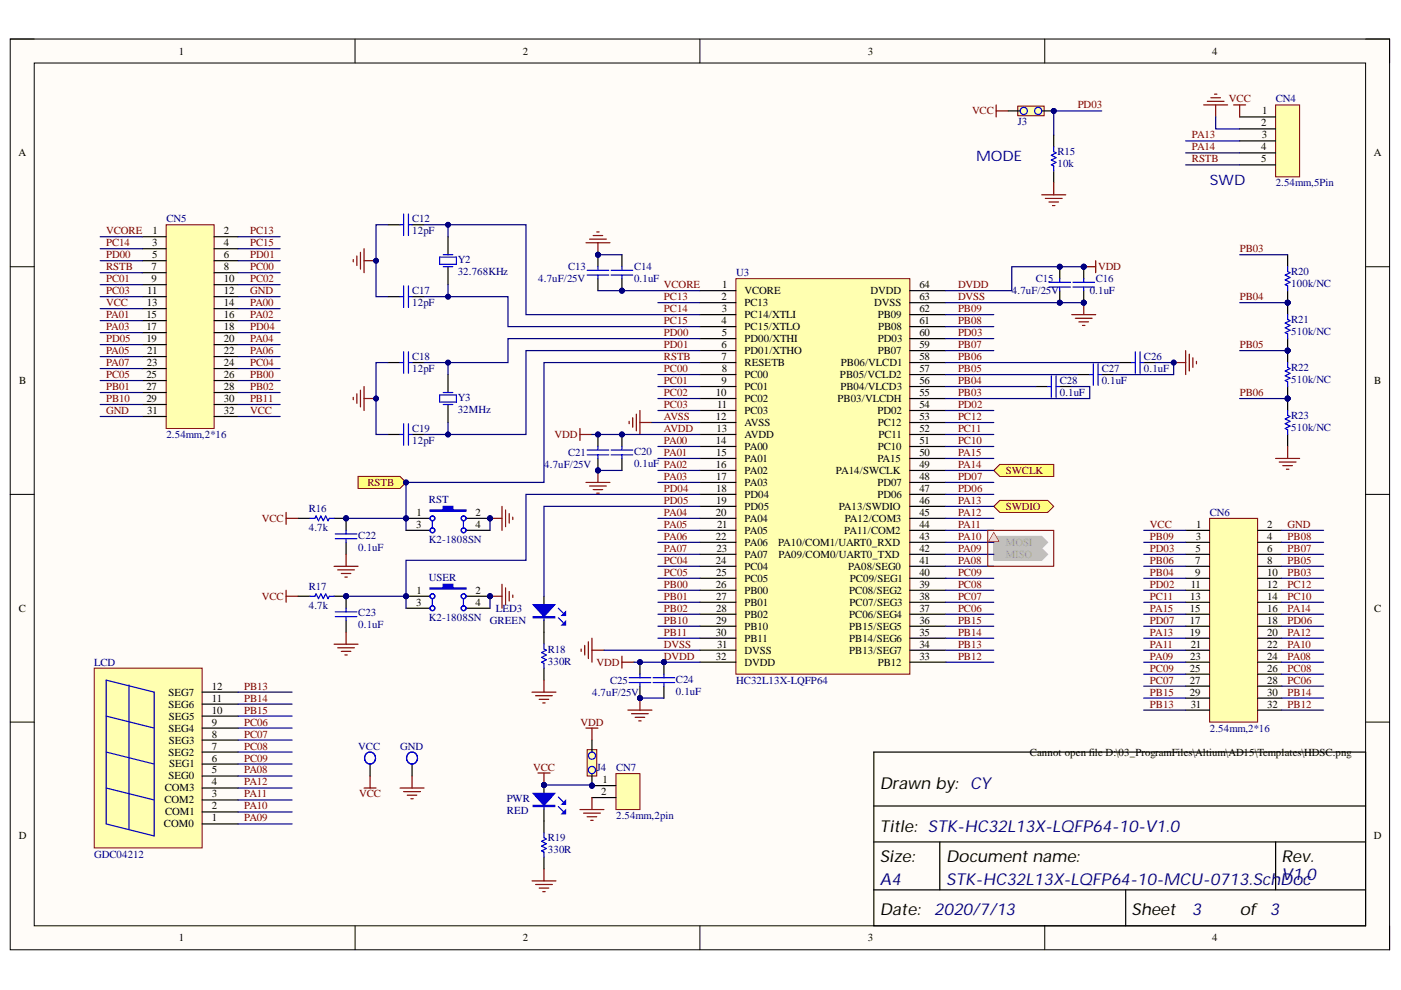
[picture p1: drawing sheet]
<svg xmlns="http://www.w3.org/2000/svg" width="297mm" height="210mm" viewBox="0 0 297 210" stroke-linecap="round" stroke-linejoin="round" font-family="sans-serif">
<defs><g id="words">
<g font-size="3.5">
<text x="186.5" y="167.4">Drawn by: CY</text>
<text x="186.5" y="176.3">Title: STK-HC32L13X-LQFP64-10-V1.0</text>
<text x="186.5" y="182.7">Size:</text>
<text x="200.6" y="182.7">Document name:</text>
<text x="271.7" y="182.7">Rev.</text>
<text x="186.5" y="194.1">Date:</text>
<text x="239.9" y="194.1">Sheet</text>
<text x="262.9" y="194.1">of</text>
</g>
<g font-size="3.5" fill="#11037f">
<text x="186.5" y="187.7">A4</text>
<text x="200.6" y="187.7">STK-HC32L13X-LQFP64-10-MCU-0713.SchDoc</text>
<text x="271.7" y="186.5">V1.0</text>
<text x="198" y="194.1">2020/7/13</text>
<text x="252.7" y="194.1">3</text>
<text x="269.2" y="194.1">3</text>
</g>
<g font-size="3" fill="#0c0087">
<text x="206.9" y="34.1">MODE</text>
<text x="256.5" y="39.2">SWD</text>
</g>
<g font-size="2.3">
<text x="37.9" y="11.6">1</text>
<text x="110.8" y="11.6">2</text>
<text x="184" y="11.6">3</text>
<text x="257" y="11.6">4</text>
<text x="267.4" y="26.8">2</text>
<text x="267.5" y="29.3">3</text>
<text x="267.6" y="24.3">1</text>
<text x="3.9" y="33.1">A</text>
<text x="267.4" y="31.9">4</text>
<text x="267.4" y="34.4">5</text>
<text x="291.3" y="33.1">A</text>
<text x="32.2" y="52.2">3</text>
<text x="32.3" y="49.7">1</text>
<text x="47.5" y="49.7">2</text>
<text x="47.5" y="52.2">4</text>
<text x="32.1" y="57.3">7</text>
<text x="32.1" y="59.9">9</text>
<text x="32.2" y="54.8">5</text>
<text x="47.5" y="54.8">6</text>
<text x="47.5" y="57.3">8</text>
<text x="47.5" y="59.9">10</text>
<text x="31.1" y="64.9">13</text>
<text x="31.2" y="62.4">11</text>
<text x="47.5" y="62.4">12</text>
<text x="47.5" y="64.9">14</text>
<text x="153" y="63.7">2</text>
<text x="153.1" y="61.1">1</text>
<text x="157.9" y="62.4">VCORE</text>
<text x="157.9" y="64.9">PC13</text>
<text x="184.6" y="62.4">DVDD</text>
<text x="185.4" y="64.9">DVSS</text>
<text x="194.9" y="63.7">63</text>
<text x="194.9" y="61.1">64</text>
<text x="31" y="67.5">15</text>
<text x="31" y="70">17</text>
<text x="47.5" y="67.5">16</text>
<text x="47.5" y="70">18</text>
<text x="153" y="68.7">4</text>
<text x="153" y="66.2">3</text>
<text x="153" y="71.3">5</text>
<text x="157.9" y="67.5">PC14/XTLI</text>
<text x="157.9" y="70">PC15/XTLO</text>
<text x="186.1" y="67.5">PB09</text>
<text x="186.2" y="70">PB08</text>
<text x="194.9" y="71.3">60</text>
<text x="194.9" y="68.7">61</text>
<text x="194.9" y="66.2">62</text>
<text x="31" y="72.5">19</text>
<text x="31.1" y="77.6">23</text>
<text x="31.2" y="75.1">21</text>
<text x="47.5" y="72.5">20</text>
<text x="47.5" y="75.1">22</text>
<text x="47.5" y="77.6">24</text>
<text x="153" y="73.8">6</text>
<text x="153" y="76.3">7</text>
<text x="157.9" y="72.5">PD00/XTHI</text>
<text x="157.9" y="75.1">PD01/XTHO</text>
<text x="157.9" y="77.6">RESETB</text>
<text x="178.3" y="77.6">PB06/VLCD1</text>
<text x="186.1" y="75.1">PB07</text>
<text x="186.1" y="72.5">PD03</text>
<text x="194.9" y="76.3">58</text>
<text x="194.9" y="73.8">59</text>
<text x="4.1" y="81.4">B</text>
<text x="31" y="80.1">25</text>
<text x="31" y="82.7">27</text>
<text x="47.5" y="80.1">26</text>
<text x="47.5" y="82.7">28</text>
<text x="151.8" y="83.9">10</text>
<text x="153" y="81.4">9</text>
<text x="153" y="78.9">8</text>
<text x="157.9" y="80.1">PC00</text>
<text x="157.9" y="82.7">PC01</text>
<text x="178.1" y="80.1">PB05/VCLD2</text>
<text x="178.2" y="82.7">PB04/VLCD3</text>
<text x="194.9" y="83.9">55</text>
<text x="194.9" y="81.4">56</text>
<text x="194.9" y="78.9">57</text>
<text x="291.4" y="81.4">B</text>
<text x="31" y="85.2">29</text>
<text x="31.2" y="87.7">31</text>
<text x="47.5" y="85.2">30</text>
<text x="47.5" y="87.7">32</text>
<text x="151.8" y="89">12</text>
<text x="152" y="86.5">11</text>
<text x="157.9" y="85.2">PC02</text>
<text x="157.9" y="87.7">PC03</text>
<text x="177.6" y="85.2">PB03/VLCDH</text>
<text x="186" y="87.7">PD02</text>
<text x="194.9" y="89">53</text>
<text x="194.9" y="86.5">54</text>
<text x="151.8" y="94.2">14</text>
<text x="151.9" y="91.5">13</text>
<text x="157.9" y="90.3">AVSS</text>
<text x="157.9" y="92.9">AVDD</text>
<text x="157.9" y="95.4">PA00</text>
<text x="186.1" y="95.4">PC10</text>
<text x="186.1" y="90.3">PC12</text>
<text x="186.3" y="92.9">PC11</text>
<text x="194.9" y="94.2">51</text>
<text x="194.9" y="91.5">52</text>
<text x="151.8" y="99.2">16</text>
<text x="151.9" y="96.7">15</text>
<text x="151.9" y="101.8">17</text>
<text x="157.9" y="98">PA01</text>
<text x="157.9" y="100.5">PA02</text>
<text x="177.2" y="100.5">PA14/SWCLK</text>
<text x="186" y="98">PA15</text>
<text x="194.9" y="101.8">48</text>
<text x="194.9" y="99.2">49</text>
<text x="194.9" y="96.7">50</text>
<text x="151.9" y="104.3">18</text>
<text x="151.9" y="106.8">19</text>
<text x="157.9" y="103">PA03</text>
<text x="157.9" y="105.6">PD04</text>
<text x="186" y="105.6">PD06</text>
<text x="186" y="103">PD07</text>
<text x="194.9" y="106.8">46</text>
<text x="194.9" y="104.3">47</text>
<text x="88.2" y="111.9">3</text>
<text x="88.3" y="109.4">1</text>
<text x="100.8" y="109.4">2</text>
<text x="100.8" y="111.9">4</text>
<text x="151.8" y="109.4">20</text>
<text x="152" y="111.9">21</text>
<text x="157.9" y="108.1">PD05</text>
<text x="157.9" y="110.7">PA04</text>
<text x="157.9" y="113.2">PA05</text>
<text x="177.8" y="108.1">PA13/SWDIO</text>
<text x="179" y="113.2">PA11/COM2</text>
<text x="179.1" y="110.7">PA12/COM3</text>
<text x="194.9" y="111.9">44</text>
<text x="194.9" y="109.4">45</text>
<text x="253.6" y="111.9">1</text>
<text x="268.7" y="111.9">2</text>
<text x="151.8" y="114.5">22</text>
<text x="151.8" y="119.5">24</text>
<text x="151.9" y="117">23</text>
<text x="157.9" y="115.7">PA06</text>
<text x="157.9" y="118.3">PA07</text>
<text x="165" y="115.7">PA10/COM1/UART0_RXD</text>
<text x="165.1" y="118.3">PA09/COM0/UART0_TXD</text>
<text x="194.9" y="119.5">41</text>
<text x="194.9" y="117">42</text>
<text x="194.9" y="114.5">43</text>
<text x="253.4" y="119.5">7</text>
<text x="253.5" y="117">5</text>
<text x="253.5" y="114.5">3</text>
<text x="268.7" y="114.5">4</text>
<text x="268.7" y="117">6</text>
<text x="268.7" y="119.5">8</text>
<text x="88.3" y="125.9">1</text>
<text x="100.8" y="125.9">2</text>
<text x="151.8" y="124.6">26</text>
<text x="151.9" y="122.1">25</text>
<text x="157.9" y="120.8">PC04</text>
<text x="157.9" y="123.3">PC05</text>
<text x="157.9" y="125.9">PB00</text>
<text x="179.9" y="120.8">PA08/SEG0</text>
<text x="180" y="125.9">PC08/SEG2</text>
<text x="180.2" y="123.3">PC09/SEG1</text>
<text x="194.9" y="124.6">39</text>
<text x="194.9" y="122.1">40</text>
<text x="252.4" y="124.6">11</text>
<text x="253.4" y="122.1">9</text>
<text x="268.7" y="122.1">10</text>
<text x="268.7" y="124.6">12</text>
<text x="4" y="129.7">C</text>
<text x="88.2" y="128.4">3</text>
<text x="100.8" y="128.4">4</text>
<text x="151.9" y="127.1">27</text>
<text x="151.9" y="129.7">28</text>
<text x="157.9" y="128.4">PB01</text>
<text x="157.9" y="130.9">PB02</text>
<text x="180" y="130.9">PC06/SEG4</text>
<text x="180.1" y="128.4">PC07/SEG3</text>
<text x="194.9" y="129.7">37</text>
<text x="194.9" y="127.1">38</text>
<text x="252.3" y="129.7">15</text>
<text x="252.4" y="127.1">13</text>
<text x="268.7" y="127.1">14</text>
<text x="268.7" y="129.7">16</text>
<text x="291.4" y="129.7">C</text>
<text x="151.8" y="134.7">30</text>
<text x="151.9" y="132.2">29</text>
<text x="152" y="137.4">31</text>
<text x="157.9" y="133.5">PB10</text>
<text x="157.9" y="136.1">PB11</text>
<text x="180" y="136.1">PB14/SEG6</text>
<text x="180" y="133.5">PB15/SEG5</text>
<text x="194.9" y="137.4">34</text>
<text x="194.9" y="134.7">35</text>
<text x="194.9" y="132.2">36</text>
<text x="252.3" y="132.2">17</text>
<text x="252.3" y="134.7">19</text>
<text x="252.4" y="137.4">21</text>
<text x="268.7" y="132.2">18</text>
<text x="268.7" y="134.7">20</text>
<text x="268.7" y="137.4">22</text>
<text x="151.8" y="139.9">32</text>
<text x="157.9" y="138.6">DVSS</text>
<text x="157.9" y="141.2">DVDD</text>
<text x="180" y="138.6">PB13/SEG7</text>
<text x="186.1" y="141.2">PB12</text>
<text x="194.9" y="139.9">33</text>
<text x="252.3" y="142.4">25</text>
<text x="252.4" y="139.9">23</text>
<text x="268.7" y="139.9">24</text>
<text x="268.7" y="142.4">26</text>
<text x="35.7" y="147.5">SEG7</text>
<text x="44.9" y="148.8">11</text>
<text x="44.9" y="146.2">12</text>
<text x="252.3" y="145">27</text>
<text x="252.3" y="147.5">29</text>
<text x="268.7" y="145">28</text>
<text x="268.7" y="147.5">30</text>
<text x="35.7" y="155.1">SEG4</text>
<text x="35.7" y="150">SEG6</text>
<text x="35.8" y="152.6">SEG5</text>
<text x="44.9" y="153.8">9</text>
<text x="44.9" y="151.3">10</text>
<text x="252.4" y="150">31</text>
<text x="268.7" y="150">32</text>
<text x="35.7" y="160.2">SEG2</text>
<text x="35.8" y="157.7">SEG3</text>
<text x="44.9" y="161.5">6</text>
<text x="44.9" y="158.9">7</text>
<text x="44.9" y="156.4">8</text>
<text x="218.4" y="160.2">Cannot open file D:\03_ProgramFiles\Altium\AD15\Templates\HDSC.png</text>
<text x="34.9" y="167.8">COM3</text>
<text x="35.7" y="165.3">SEG0</text>
<text x="35.9" y="162.7">SEG1</text>
<text x="44.9" y="166.5">4</text>
<text x="44.9" y="164">5</text>
<text x="127.7" y="166">1</text>
<text x="34.9" y="170.3">COM2</text>
<text x="35" y="172.9">COM1</text>
<text x="44.9" y="171.6">2</text>
<text x="44.9" y="169.1">3</text>
<text x="127.5" y="168.6">2</text>
<text x="4" y="177.9">D</text>
<text x="34.8" y="175.4">COM0</text>
<text x="44.9" y="174.1">1</text>
<text x="291.3" y="177.9">D</text>
<text x="37.9" y="199.6">1</text>
<text x="110.8" y="199.6">2</text>
<text x="184" y="199.6">3</text>
<text x="257" y="199.6">4</text>
</g>
<g font-size="2.3" fill="#800000">
<text x="228.5" y="23">PD03</text>
<text x="260.6" y="21.7">VCC</text>
<text x="206.1" y="24.3">VCC</text>
<text x="252.7" y="29.3">PA13</text>
<text x="252.7" y="31.9">PA14</text>
<text x="252.7" y="34.4">RSTB</text>
<text x="22.5" y="49.7">VCORE</text>
<text x="22.5" y="52.2">PC14</text>
<text x="53" y="49.7">PC13</text>
<text x="53" y="52.2">PC15</text>
<text x="262.9" y="53.5">PB03</text>
<text x="22.5" y="57.3">RSTB</text>
<text x="22.5" y="59.9">PC01</text>
<text x="22.5" y="54.8">PD00</text>
<text x="53" y="57.3">PC00</text>
<text x="53" y="59.9">PC02</text>
<text x="53" y="54.8">PD01</text>
<text x="232.8" y="57.3">VDD</text>
<text x="22.5" y="62.4">PC03</text>
<text x="22.5" y="64.9">VCC</text>
<text x="53" y="64.9">PA00</text>
<text x="53" y="62.4">GND</text>
<text x="140.8" y="63.7">PC13</text>
<text x="140.8" y="61.1">VCORE</text>
<text x="203.1" y="61.1">DVDD</text>
<text x="203.1" y="63.7">DVSS</text>
<text x="262.9" y="63.7">PB04</text>
<text x="22.5" y="67.5">PA01</text>
<text x="22.5" y="70">PA03</text>
<text x="53" y="67.5">PA02</text>
<text x="53" y="70">PD04</text>
<text x="140.8" y="66.2">PC14</text>
<text x="140.8" y="68.7">PC15</text>
<text x="140.8" y="71.3">PD00</text>
<text x="203.1" y="71.3">PD03</text>
<text x="203.1" y="68.7">PB08</text>
<text x="203.1" y="66.2">PB09</text>
<text x="22.5" y="75.1">PA05</text>
<text x="22.5" y="77.6">PA07</text>
<text x="22.5" y="72.5">PD05</text>
<text x="53" y="77.6">PC04</text>
<text x="53" y="72.5">PA04</text>
<text x="53" y="75.1">PA06</text>
<text x="140.8" y="73.8">PD01</text>
<text x="140.8" y="76.3">RSTB</text>
<text x="203.1" y="76.3">PB06</text>
<text x="203.1" y="73.8">PB07</text>
<text x="262.9" y="73.8">PB05</text>
<text x="22.5" y="80.1">PC05</text>
<text x="22.5" y="82.7">PB01</text>
<text x="53" y="80.1">PB00</text>
<text x="53" y="82.7">PB02</text>
<text x="140.8" y="78.9">PC00</text>
<text x="140.8" y="81.4">PC01</text>
<text x="140.8" y="83.9">PC02</text>
<text x="203.1" y="83.9">PB03</text>
<text x="203.1" y="81.4">PB04</text>
<text x="203.1" y="78.9">PB05</text>
<text x="262.9" y="83.9">PB06</text>
<text x="22.5" y="85.2">PB10</text>
<text x="22.5" y="87.7">GND</text>
<text x="53" y="85.2">PB11</text>
<text x="53" y="87.7">VCC</text>
<text x="140.8" y="86.5">PC03</text>
<text x="140.8" y="89">AVSS</text>
<text x="203.1" y="89">PC12</text>
<text x="203.1" y="86.5">PD02</text>
<text x="117.6" y="92.9">VDD</text>
<text x="140.8" y="94.2">PA00</text>
<text x="140.8" y="91.5">AVDD</text>
<text x="203.1" y="94.2">PC10</text>
<text x="203.1" y="91.5">PC11</text>
<text x="140.8" y="96.7">PA01</text>
<text x="140.8" y="101.8">PA03</text>
<text x="203.1" y="99.2">PA14</text>
<text x="203.1" y="96.7">PA15</text>
<text x="203.1" y="101.8">PD07</text>
<text x="213.3" y="100.5">SWCLK</text>
<text x="77.9" y="103">RSTB</text>
<text x="140.8" y="104.3">PD04</text>
<text x="140.8" y="106.8">PD05</text>
<text x="203.1" y="106.8">PA13</text>
<text x="203.1" y="104.3">PD06</text>
<text x="55.5" y="110.7">VCC</text>
<text x="140.8" y="109.4">PA04</text>
<text x="140.8" y="111.9">PA05</text>
<text x="203.1" y="111.9">PA11</text>
<text x="203.1" y="109.4">PA12</text>
<text x="213.3" y="108.1">SWDIO</text>
<text x="243.8" y="111.9">VCC</text>
<text x="273" y="111.9">GND</text>
<text x="140.8" y="119.5">PC04</text>
<text x="140.8" y="114.5">PA06</text>
<text x="140.8" y="117">PA07</text>
<text x="203.1" y="119.5">PA08</text>
<text x="203.1" y="117">PA09</text>
<text x="203.1" y="114.5">PA10</text>
<text x="243.8" y="117">PD03</text>
<text x="243.8" y="119.5">PB06</text>
<text x="243.8" y="114.5">PB09</text>
<text x="273" y="119.5">PB05</text>
<text x="273" y="117">PB07</text>
<text x="273" y="114.5">PB08</text>
<text x="140.8" y="122.1">PC05</text>
<text x="140.8" y="124.6">PB00</text>
<text x="203.1" y="124.6">PC08</text>
<text x="203.1" y="122.1">PC09</text>
<text x="243.8" y="124.6">PD02</text>
<text x="243.8" y="122.1">PB04</text>
<text x="273" y="124.6">PC12</text>
<text x="273" y="122.1">PB03</text>
<text x="55.5" y="127.1">VCC</text>
<text x="140.8" y="127.1">PB01</text>
<text x="140.8" y="129.7">PB02</text>
<text x="203.1" y="129.7">PC06</text>
<text x="203.1" y="127.1">PC07</text>
<text x="243.8" y="127.1">PC11</text>
<text x="243.8" y="129.7">PA15</text>
<text x="273" y="127.1">PC10</text>
<text x="273" y="129.7">PA14</text>
<text x="140.8" y="132.2">PB10</text>
<text x="140.8" y="134.7">PB11</text>
<text x="140.8" y="137.4">DVSS</text>
<text x="203.1" y="137.4">PB13</text>
<text x="203.1" y="134.7">PB14</text>
<text x="203.1" y="132.2">PB15</text>
<text x="243.8" y="137.4">PA11</text>
<text x="243.8" y="134.7">PA13</text>
<text x="243.8" y="132.2">PD07</text>
<text x="273" y="137.4">PA10</text>
<text x="273" y="134.7">PA12</text>
<text x="273" y="132.2">PD06</text>
<text x="126.5" y="141.2">VDD</text>
<text x="140.8" y="139.9">DVDD</text>
<text x="203.1" y="139.9">PB12</text>
<text x="243.8" y="142.4">PC09</text>
<text x="243.8" y="139.9">PA09</text>
<text x="273" y="142.4">PC08</text>
<text x="273" y="139.9">PA08</text>
<text x="51.8" y="146.2">PB13</text>
<text x="51.8" y="148.8">PB14</text>
<text x="243.8" y="145">PC07</text>
<text x="243.8" y="147.5">PB15</text>
<text x="273" y="145">PC06</text>
<text x="273" y="147.5">PB14</text>
<text x="51.8" y="153.8">PC06</text>
<text x="51.8" y="151.3">PB15</text>
<text x="123.1" y="153.8">VDD</text>
<text x="243.8" y="150">PB13</text>
<text x="273" y="150">PB12</text>
<text x="51.8" y="156.4">PC07</text>
<text x="51.8" y="158.9">PC08</text>
<text x="51.8" y="161.5">PC09</text>
<text x="51.8" y="166.5">PA12</text>
<text x="51.8" y="164">PA08</text>
<text x="113" y="163.4">VCC</text>
<text x="51.8" y="171.6">PA10</text>
<text x="51.8" y="169.1">PA11</text>
<text x="76.1" y="169.1">VCC</text>
<text x="51.8" y="174.1">PA09</text>
</g>
<g font-size="2.3" fill="#000080">
<text x="270.5" y="21.7">CN4</text>
<text x="215.8" y="26.5">J3</text>
<text x="224.2" y="32.9">R15</text>
<text x="224.2" y="35.4">10k</text>
<text x="270.5" y="39.5">2.54mm,5Pin</text>
<text x="35.3" y="47.1">CN5</text>
<text x="87.4" y="47.1">C12</text>
<text x="87.4" y="49.7">12pF</text>
<text x="97" y="55.8">Y2</text>
<text x="97" y="58.3">32.768KHz</text>
<text x="114.1" y="59.9">4.7uF/25V</text>
<text x="120.5" y="57.3">C13</text>
<text x="134.4" y="57.3">C14</text>
<text x="134.4" y="59.9">0.1uF</text>
<text x="156.1" y="58.6">U3</text>
<text x="219.6" y="59.9">C15</text>
<text x="232.3" y="59.9">C16</text>
<text x="273.8" y="58.3">R20</text>
<text x="87.4" y="62.4">C17</text>
<text x="87.4" y="64.9">12pF</text>
<text x="214.5" y="62.4">4.7uF/25V</text>
<text x="231" y="62.4">0.1uF</text>
<text x="273.8" y="60.9">100k/NC</text>
<text x="273.8" y="68.5">R21</text>
<text x="273.8" y="71">510k/NC</text>
<text x="87.4" y="76.3">C18</text>
<text x="242.5" y="76.3">C26</text>
<text x="87.4" y="78.9">12pF</text>
<text x="224.7" y="81.4">C28</text>
<text x="224.7" y="83.9">0.1uF</text>
<text x="233.6" y="78.9">C27</text>
<text x="233.6" y="81.4">0.1uF</text>
<text x="242.5" y="78.9">0.1uF</text>
<text x="273.8" y="78.6">R22</text>
<text x="273.8" y="81.2">510k/NC</text>
<text x="97" y="85">Y3</text>
<text x="97" y="87.5">32MHz</text>
<text x="273.8" y="88.8">R23</text>
<text x="35.3" y="92.9">2.54mm,2*16</text>
<text x="87.4" y="91.5">C19</text>
<text x="87.4" y="94.2">12pF</text>
<text x="273.8" y="91.3">510k/NC</text>
<text x="115.4" y="99.2">4.7uF/25V</text>
<text x="120.5" y="96.7">C21</text>
<text x="134.4" y="96.5">C20</text>
<text x="134.4" y="99">0.1uF PA02</text>
<text x="90.9" y="106.6">RST</text>
<text x="65.5" y="108.6">R16</text>
<text x="65.5" y="112.7">4.7k</text>
<text x="256.5" y="109.4">CN6</text>
<text x="76" y="114.2">C22</text>
<text x="76" y="116.7">0.1uF</text>
<text x="90.9" y="115.2">K2-1808SN</text>
<text x="65.5" y="125.1">R17</text>
<text x="90.9" y="123.1">USER</text>
<text x="65.5" y="129.2">4.7k</text>
<text x="76" y="130.7">C23</text>
<text x="90.9" y="131.7">K2-1808SN</text>
<text x="105.2" y="129.7">LED3</text>
<text x="76" y="133.2">0.1uF</text>
<text x="103.9" y="132.2">GREEN</text>
<text x="20" y="141.2">LCD</text>
<text x="116.2" y="138.4">R18</text>
<text x="116.2" y="140.9">330R</text>
<text x="125.5" y="147.5">4.7uF/25V</text>
<text x="129.4" y="145">C25</text>
<text x="143.3" y="144.7">C24</text>
<text x="143.3" y="147.3">0.1uF</text>
<text x="156.1" y="145">HC32L13X-LQFP64</text>
<text x="256.5" y="155.1">2.54mm,2*16</text>
<text x="76" y="158.9">VCC</text>
<text x="84.9" y="158.9">GND</text>
<text x="126.6" y="163.5">J4</text>
<text x="130.6" y="163.5">CN7</text>
<text x="107.4" y="170">PWR</text>
<text x="107.4" y="172.5">RED</text>
<text x="130.6" y="173.6">2.54mm,2pin</text>
<text x="116.2" y="178.4">R19</text>
<text x="20" y="181.8">GDC04212</text>
<text x="116.2" y="180.9">330R</text>
</g>
</g></defs>
<path d="M2.2 8.3h292.4v193.1h-292.4z" fill-rule="evenodd" fill="#fffcf8"/>
<path d="M2.2 8.3h292.4v193.1h-292.4z" fill="none" stroke="#000" stroke-width=".21"/>
<path d="M7.3 13.4h282.2v182.9h-282.2z" fill-rule="evenodd" fill="#fffcf8"/>
<g fill="none" stroke="#000" stroke-width=".21">
<path d="M2.2 8.3h5.1M7.3 13.4h282.2v182.9h-282.2zM75.3 8.3v5.1M148.4 8.3v5.1M221.5 8.3v5.1M289.5 8.3h5.1v5.1M2.2 56.5h5.1M289.5 56.6h5.1M2.2 104.8h5.1M289.5 104.8h5.1M2.2 153.1h5.1M289.5 153.1h5.1"/>
<path d="M75.3 196.3v5.1M148.4 196.3v5.1M221.5 196.3v5.1M294.6 196.3v5.1"/>
</g>
<path d="M209.4 112.4h14v7.7h-14z" fill-rule="evenodd" fill="#fafafa"/>
<path d="M185.3 159.5h104.2v36.8h-104.2zM185.3 170.9h104.2M185.3 178.5h104.2M199.3 178.5v10.2M270.5 178.5v10.2M185.3 188.7h104.2M238.7 188.7v7.6" fill="none" stroke="#000" stroke-width=".25"/>
<path d="M156 59.1h36.9v83.8h-36.9z" fill-rule="evenodd" fill="#ffffb0"/>
<path d="M156 59.1h36.9v83.8h-36.9z" fill="none" stroke="#800000" stroke-width=".21"/>
<g fill="none" stroke="#000" stroke-width=".25">
<path d="M82.3 47.7h2.5M87.4 47.7h2.5M95 50.2v3.8M95 56.5v3.9M82.3 62.9h2.5M87.4 62.9h2.5M148.4 61.6h7.6M148.4 64.2h7.6M148.4 66.7h7.6M148.4 69.2h7.6M148.4 71.8h7.6M148.4 74.3h7.6"/>
<path d="M148.4 76.9h7.6M148.4 79.4h7.6M192.9 61.6h7.6M192.9 64.2h7.6M192.9 66.7h7.6M192.9 71.8h7.6M192.9 74.3h7.6M192.9 76.9h7.6M192.9 79.4h7.6M192.9 69.3h7.6M148.4 82h7.6M148.4 84.5h7.6"/>
<path d="M148.4 87h7.6M148.4 89.6h7.6M148.4 92.1h7.6M148.4 94.7h7.6M148.4 97.2h7.6M148.4 99.7h7.6M192.9 82h7.6M192.9 84.5h7.6M192.9 87h7.6M192.9 89.6h7.6M192.9 92.1h7.6M192.9 94.7h7.6"/>
<path d="M192.9 97.2h7.6M192.9 99.7h7.6M148.4 102.3h7.6M148.4 104.8h7.6M148.4 107.4h7.6M148.4 109.9h7.6M148.4 112.4h7.6M148.4 115h7.6M148.4 117.5h7.6M192.9 102.3h7.6M192.9 104.8h7.6M192.9 107.4h7.6"/>
<path d="M192.9 109.9h7.6M192.9 115h7.6M192.9 117.5h7.6M192.9 112.4h7.6M148.4 120.1h7.6M148.4 122.6h7.6M148.4 125.2h7.6M148.4 127.7h7.6M148.4 130.2h7.6M148.4 132.8h7.6M148.4 135.3h7.6M148.4 137.9h7.6"/>
<path d="M192.9 120.1h7.6M192.9 122.6h7.6M192.9 125.2h7.6M192.9 127.7h7.6M192.9 130.2h7.6M192.9 132.8h7.6M192.9 135.3h7.6M192.9 137.9h7.6M148.4 140.4h7.6M192.9 140.4h7.6"/>
</g>
<path d="M84.8 47.7h.8M85.6 45.4v4.5M86.6 47.7h.8M86.6 45.4v4.5M93.2 54.5h3.6v1.5h-3.6zM94 54h2M94 56.5h2M84.8 62.9h.8M85.6 60.6v4.6M86.6 60.6v4.6M86.6 62.9h.8" fill="none" stroke="#00f" stroke-width=".25"/>
<path d="M74.9 55v.5M75.7 54.3v2M76.4 53.5v3.6M77.2 52.7v5.1M77.2 55.3h2.5" fill="none" stroke="#800000" stroke-width=".25"/>
<circle cx="79.7" cy="55.3" r=".51" fill="#000080"/>
<circle cx="79.7" cy="55.3" r=".51" fill="none" stroke="#000080" stroke-width=".21"/>
<path d="M89.9 47.7h5.1v2.5" fill="none" stroke="#000080" stroke-width=".25"/>
<circle cx="95" cy="47.7" r=".51" fill="#000080"/>
<circle cx="95" cy="47.7" r=".51" fill="none" stroke="#000080" stroke-width=".21"/>
<path d="M95 60.4v2.5h-5.1" fill="none" stroke="#000080" stroke-width=".25"/>
<circle cx="95" cy="62.9" r=".51" fill="#000080"/>
<circle cx="95" cy="62.9" r=".51" fill="none" stroke="#000080" stroke-width=".21"/>
<path d="M82.3 47.7h-2.6v15.2h2.6" fill="none" stroke="#000080" stroke-width=".25"/>
<circle cx="79.7" cy="55.3" r=".51" fill="#000080"/>
<circle cx="79.7" cy="55.3" r=".51" fill="none" stroke="#000080" stroke-width=".21"/>
<path d="M82.3 76.9h2.5M87.4 76.9h2.5M82.3 92.1h2.5M87.4 92.1h2.5" fill="none" stroke="#000" stroke-width=".25"/>
<path d="M84.8 76.9h.8M85.6 74.6v4.6M86.6 76.9h.8M86.6 74.6v4.6M84.8 92.1h.8M85.6 89.8v4.6M86.6 89.8v4.6M86.6 92.1h.8" fill="none" stroke="#00f" stroke-width=".25"/>
<path d="M74.9 84.2v.6M75.7 83.5v2M76.4 82.7v3.6M77.2 82v5M77.2 84.5h2.5" fill="none" stroke="#800000" stroke-width=".25"/>
<circle cx="79.7" cy="84.5" r=".51" fill="#000080"/>
<circle cx="79.7" cy="84.5" r=".51" fill="none" stroke="#000080" stroke-width=".21"/>
<path d="M75.9 101h8.9l1.3 1.3-1.3 1.3h-8.9z" fill-rule="evenodd" fill="#ffff80"/>
<path d="M75.9 101h8.9l1.3 1.3-1.3 1.3h-8.9z" fill="none" stroke="#800000" stroke-width=".21"/>
<circle cx="86.1" cy="102.3" r=".51" fill="#000080"/>
<circle cx="86.1" cy="102.3" r=".51" fill="none" stroke="#000080" stroke-width=".21"/>
<circle cx="73.4" cy="109.9" r=".51" fill="#000080"/>
<circle cx="73.4" cy="109.9" r=".51" fill="none" stroke="#000080" stroke-width=".21"/>
<path d="M70.8 109.9h2.6" fill="none" stroke="#000" stroke-width=".25"/>
<circle cx="73.4" cy="109.9" r=".51" fill="#000080"/>
<circle cx="73.4" cy="109.9" r=".51" fill="none" stroke="#000080" stroke-width=".21"/>
<path d="M63.2 109.9h2.5" fill="none" stroke="#000" stroke-width=".25"/>
<path d="M65.7 109.9h1.1l.2-.5 .5 1 .5-1 .5 1 .5-1 .6 1 .2-.5h1" fill="none" stroke="#00f" stroke-width=".25"/>
<circle cx="73.4" cy="109.9" r=".51" fill="#000080"/>
<circle cx="73.4" cy="109.9" r=".51" fill="none" stroke="#000080" stroke-width=".21"/>
<path d="M73.4 109.9v2.5" fill="none" stroke="#000" stroke-width=".25"/>
<circle cx="73.4" cy="109.9" r=".51" fill="#000080"/>
<circle cx="73.4" cy="109.9" r=".51" fill="none" stroke="#000080" stroke-width=".21"/>
<path d="M73.4 115v2.5" fill="none" stroke="#000" stroke-width=".25"/>
<path d="M71.1 114.2h4.6M71.1 113.2h4.6M73.4 112.4v.8M73.4 114.2v.8" fill="none" stroke="#00f" stroke-width=".25"/>
<path d="M60.7 108.6v2.6M60.7 109.9h2.5M73.4 117.5v2.6M103.9 109.9h2.5M106.4 107.4v5M107.2 108.1v3.6M108 108.9v2M108.7 109.6v.6M70.8 120.1h5.1M71.6 120.8h3.6M72.4 121.6h2M73.1 122.4h.5" fill="none" stroke="#800000" stroke-width=".25"/>
<circle cx="103.9" cy="109.9" r=".51" fill="#000080"/>
<circle cx="103.9" cy="109.9" r=".51" fill="none" stroke="#000080" stroke-width=".21"/>
<circle cx="86.1" cy="109.9" r=".51" fill="#000080"/>
<circle cx="86.1" cy="109.9" r=".51" fill="none" stroke="#000080" stroke-width=".21"/>
<circle cx="103.9" cy="109.9" r=".51" fill="#000080"/>
<circle cx="103.9" cy="109.9" r=".51" fill="none" stroke="#000080" stroke-width=".21"/>
<path d="M86.1 109.9h5.1" fill="none" stroke="#000" stroke-width=".25"/>
<circle cx="86.1" cy="109.9" r=".51" fill="#000080"/>
<circle cx="86.1" cy="109.9" r=".51" fill="none" stroke="#000080" stroke-width=".21"/>
<path d="M98.8 109.9h5.1" fill="none" stroke="#000" stroke-width=".25"/>
<circle cx="103.9" cy="109.9" r=".51" fill="#000080"/>
<circle cx="103.9" cy="109.9" r=".51" fill="none" stroke="#000080" stroke-width=".21"/>
<path d="M91.2 108.1h2.8v-.7h2v.7h2.8v.3h-7.6z" fill-rule="evenodd" fill="#00f"/>
<g fill="none" stroke="#00f" stroke-width=".25">
<path d="M91.2 108.1h2.8v-.7h2v.7h2.8v.3h-7.6zM91.6 110.4h.1M91.7 110.4v1.5M98.2 110.4l.1 1.6"/>
<circle cx="91.7" cy="112.4" r=".51"/>
<circle cx="91.7" cy="109.9" r=".51"/>
<circle cx="98.3" cy="109.9" r=".51"/>
<circle cx="98.3" cy="112.4" r=".51"/>
</g>
<path d="M86.1 112.4h5.1M98.8 112.4h5.1" fill="none" stroke="#000" stroke-width=".25"/>
<path d="M103.9 109.9v2.5" fill="none" stroke="#000080" stroke-width=".25"/>
<circle cx="103.9" cy="109.9" r=".51" fill="#000080"/>
<circle cx="103.9" cy="109.9" r=".51" fill="none" stroke="#000080" stroke-width=".21"/>
<path d="M148.4 76.9h-33.1v25.4h-29.2v7.6h-12.7" fill="none" stroke="#000080" stroke-width=".25"/>
<circle cx="86.1" cy="102.3" r=".51" fill="#000080"/>
<circle cx="86.1" cy="102.3" r=".51" fill="none" stroke="#000080" stroke-width=".21"/>
<circle cx="86.1" cy="109.9" r=".51" fill="#000080"/>
<circle cx="86.1" cy="109.9" r=".51" fill="none" stroke="#000080" stroke-width=".21"/>
<circle cx="73.4" cy="109.9" r=".51" fill="#000080"/>
<circle cx="73.4" cy="109.9" r=".51" fill="none" stroke="#000080" stroke-width=".21"/>
<path d="M139.5 79.4h8.9M139.5 64.2h8.9M139.5 99.7h8.9M139.5 97.2h8.9M139.5 94.7h8.9M139.5 87h8.9M139.5 84.5h8.9M139.5 82h8.9M86.1 109.9v2.5M139.5 102.3h8.9" fill="none" stroke="#000080" stroke-width=".25"/>
<circle cx="86.1" cy="109.9" r=".51" fill="#000080"/>
<circle cx="86.1" cy="109.9" r=".51" fill="none" stroke="#000080" stroke-width=".21"/>
<circle cx="73.4" cy="126.4" r=".51" fill="#000080"/>
<circle cx="73.4" cy="126.4" r=".51" fill="none" stroke="#000080" stroke-width=".21"/>
<path d="M70.8 126.4h2.6" fill="none" stroke="#000" stroke-width=".25"/>
<circle cx="73.4" cy="126.4" r=".51" fill="#000080"/>
<circle cx="73.4" cy="126.4" r=".51" fill="none" stroke="#000080" stroke-width=".21"/>
<path d="M63.2 126.4h2.5" fill="none" stroke="#000" stroke-width=".25"/>
<path d="M65.7 126.4h1.1l.2-.5 .5 1 .5-1 .5 1 .5-1 .6 1 .2-.5h1" fill="none" stroke="#00f" stroke-width=".25"/>
<circle cx="73.4" cy="126.4" r=".51" fill="#000080"/>
<circle cx="73.4" cy="126.4" r=".51" fill="none" stroke="#000080" stroke-width=".21"/>
<path d="M73.4 126.4v2.6" fill="none" stroke="#000" stroke-width=".25"/>
<circle cx="73.4" cy="126.4" r=".51" fill="#000080"/>
<circle cx="73.4" cy="126.4" r=".51" fill="none" stroke="#000080" stroke-width=".21"/>
<path d="M73.4 131.5v2.5" fill="none" stroke="#000" stroke-width=".25"/>
<path d="M71.1 130.7h4.6M71.1 129.7h4.6M73.4 129v.7M73.4 130.7v.8" fill="none" stroke="#00f" stroke-width=".25"/>
<path d="M60.7 125.2v2.5M60.7 126.4h2.5M70.8 136.6h5.1M71.6 137.3h3.6M72.4 138.1h2M73.1 138.9h.5M73.4 134v2.6M103.9 126.4h2.5M106.4 123.9v5.1M107.2 124.6v3.6M108 125.4v2M108.7 126.2v.5" fill="none" stroke="#800000" stroke-width=".25"/>
<circle cx="103.9" cy="126.4" r=".51" fill="#000080"/>
<circle cx="103.9" cy="126.4" r=".51" fill="none" stroke="#000080" stroke-width=".21"/>
<circle cx="86.1" cy="126.4" r=".51" fill="#000080"/>
<circle cx="86.1" cy="126.4" r=".51" fill="none" stroke="#000080" stroke-width=".21"/>
<circle cx="103.9" cy="126.4" r=".51" fill="#000080"/>
<circle cx="103.9" cy="126.4" r=".51" fill="none" stroke="#000080" stroke-width=".21"/>
<path d="M86.1 126.4h5.1" fill="none" stroke="#000" stroke-width=".25"/>
<circle cx="86.1" cy="126.4" r=".51" fill="#000080"/>
<circle cx="86.1" cy="126.4" r=".51" fill="none" stroke="#000080" stroke-width=".21"/>
<path d="M98.8 126.4h5.1" fill="none" stroke="#000" stroke-width=".25"/>
<circle cx="103.9" cy="126.4" r=".51" fill="#000080"/>
<circle cx="103.9" cy="126.4" r=".51" fill="none" stroke="#000080" stroke-width=".21"/>
<path d="M91.2 124.6h2.8v-.7h2v.7h2.8v.3h-7.6z" fill-rule="evenodd" fill="#00f"/>
<g fill="none" stroke="#00f" stroke-width=".25">
<path d="M91.2 124.6h2.8v-.7h2v.7h2.8v.3h-7.6zM91.6 126.9h.1M91.7 126.9v1.5M98.2 126.9l.1 1.6"/>
<circle cx="91.7" cy="129" r=".51"/>
<circle cx="91.7" cy="126.4" r=".51"/>
<circle cx="98.3" cy="129" r=".51"/>
<circle cx="98.3" cy="126.4" r=".51"/>
</g>
<path d="M86.1 129h5.1M98.8 129h5.1" fill="none" stroke="#000" stroke-width=".25"/>
<path d="M103.9 126.4v2.6" fill="none" stroke="#000080" stroke-width=".25"/>
<circle cx="103.9" cy="126.4" r=".51" fill="#000080"/>
<circle cx="103.9" cy="126.4" r=".51" fill="none" stroke="#000080" stroke-width=".21"/>
<path d="M73.4 126.4h12.7v2.6" fill="none" stroke="#000080" stroke-width=".25"/>
<circle cx="73.4" cy="126.4" r=".51" fill="#000080"/>
<circle cx="73.4" cy="126.4" r=".51" fill="none" stroke="#000080" stroke-width=".21"/>
<circle cx="86.1" cy="126.4" r=".51" fill="#000080"/>
<circle cx="86.1" cy="126.4" r=".51" fill="none" stroke="#000080" stroke-width=".21"/>
<path d="M148.4 104.8h-36.9v14h-25.4v7.6" fill="none" stroke="#000080" stroke-width=".25"/>
<circle cx="86.1" cy="126.4" r=".51" fill="#000080"/>
<circle cx="86.1" cy="126.4" r=".51" fill="none" stroke="#000080" stroke-width=".21"/>
<path d="M115.3 126.4v2.6M115.3 131.5v2.5" fill="none" stroke="#000" stroke-width=".25"/>
<path d="M118.4 131l1 1M118.4 129l1 1" fill="none" stroke="#00f" stroke-width=".25"/>
<path d="M113 128.2h4.6l-2.3 2.5z" fill="#00f"/>
<path d="M113 128.2h4.6l-2.3 2.5zM113 130.7h4.6v.3h-4.6zM113 130.9h4.6" fill="none" stroke="#00f" stroke-width=".25"/>
<path d="M119.9 131.8v.7h-.8z" fill="#00f"/>
<path d="M119.9 131.8v.7h-.8z" fill="none" stroke="#00f" stroke-width=".25"/>
<path d="M119.1 130.5l.8-.8v.8z" fill="#00f"/>
<path d="M115.3 129v2.5M115.3 136.6v1l.5 .3-1 .5 1 .5-1 .5 1 .5-1 .5 .5 .3v1M119.1 130.5l.8-.8v.8z" fill="none" stroke="#00f" stroke-width=".25"/>
<path d="M115.3 134v2.6M115.3 141.7v2.5" fill="none" stroke="#000" stroke-width=".25"/>
<path d="M112.8 146.7h5.1M113.6 147.5h3.5M114.3 148.3h2.1M115.1 149h.5M115.3 144.2v2.5" fill="none" stroke="#800000" stroke-width=".25"/>
<path d="M148.4 107.4h-33.1v19" fill="none" stroke="#000080" stroke-width=".25"/>
<path d="M212 98.5h11.4v2.5h-11.4l-1.3-1.3z" fill-rule="evenodd" fill="#ffff80"/>
<path d="M212 98.5h11.4v2.5h-11.4l-1.3-1.3z" fill="none" stroke="#800000" stroke-width=".21"/>
<path d="M210.7 107.4l1.3-1.3h10.1l1.3 1.3-1.3 1.2h-10.1z" fill-rule="evenodd" fill="#ffff80"/>
<path d="M210.7 107.4l1.3-1.3h10.1l1.3 1.3-1.3 1.2h-10.1z" fill="none" stroke="#800000" stroke-width=".21"/>
<path d="M270.5 22.2h5v15.3h-5z" fill-rule="evenodd" fill="#ffffb0"/>
<path d="M270.5 22.2h5v15.3h-5z" fill="none" stroke="#800000" stroke-width=".21"/>
<path d="M262.8 24.8h7.7M262.8 27.3h7.7M262.8 29.9h7.7M262.8 32.4h7.7M262.8 35h7.7" fill="none" stroke="#000" stroke-width=".25"/>
<path d="M257.5 20h.5M255.2 22.2h5.1M256 21.5h3.5M256.7 20.7h2.1M257.7 22.2v2.6M261.6 22.2h2.5M262.8 22.2v2.6" fill="none" stroke="#800000" stroke-width=".25"/>
<path d="M251.4 35h11.4M251.4 32.4h11.4M251.4 29.9h11.4M257.7 24.8v2.5h5.1" fill="none" stroke="#000080" stroke-width=".25"/>
<path d="M210.7 116.3h10.2l1.2 1.2-1.2 1.3h-10.2z" fill-rule="evenodd" fill="#bfbebc"/>
<path d="M210.7 116.3h10.2l1.2 1.2-1.2 1.3h-10.2z" fill="none" stroke="#bfbebc" stroke-width=".21"/>
<path d="M210.7 113.7h10.2l1.2 1.3-1.2 1.3h-10.2z" fill-rule="evenodd" fill="#bfbebc"/>
<path d="M210.7 113.7h10.2l1.2 1.3-1.2 1.3h-10.2z" fill="none" stroke="#bfbebc" stroke-width=".21"/>
<path d="M123.2 137.6v.5M124 136.8v2.1M124.7 136.1v3.5M125.5 135.3v5.1M125.5 137.9h2.5M131.9 139.1v2.6M131.9 140.4h2.5" fill="none" stroke="#800000" stroke-width=".25"/>
<circle cx="140.8" cy="140.4" r=".51" fill="#000080"/>
<circle cx="140.8" cy="140.4" r=".51" fill="none" stroke="#000080" stroke-width=".21"/>
<path d="M140.8 140.4v2.5" fill="none" stroke="#000" stroke-width=".25"/>
<circle cx="140.8" cy="140.4" r=".51" fill="#000080"/>
<circle cx="140.8" cy="140.4" r=".51" fill="none" stroke="#000080" stroke-width=".21"/>
<path d="M140.8 145.5v2.5" fill="none" stroke="#000" stroke-width=".25"/>
<path d="M138.5 144.7h4.5M138.5 143.7h4.5M140.8 142.9v.8M140.8 144.7v.8" fill="none" stroke="#00f" stroke-width=".25"/>
<circle cx="135.7" cy="148" r=".51" fill="#000080"/>
<circle cx="135.7" cy="148" r=".51" fill="none" stroke="#000080" stroke-width=".21"/>
<circle cx="135.7" cy="140.4" r=".51" fill="#000080"/>
<circle cx="135.7" cy="140.4" r=".51" fill="none" stroke="#000080" stroke-width=".21"/>
<path d="M135.7 145.5v2.5" fill="none" stroke="#000" stroke-width=".25"/>
<circle cx="135.7" cy="148" r=".51" fill="#000080"/>
<circle cx="135.7" cy="148" r=".51" fill="none" stroke="#000080" stroke-width=".21"/>
<path d="M135.7 140.4v2.5" fill="none" stroke="#000" stroke-width=".25"/>
<circle cx="135.7" cy="140.4" r=".51" fill="#000080"/>
<circle cx="135.7" cy="140.4" r=".51" fill="none" stroke="#000080" stroke-width=".21"/>
<path d="M133.4 143.7h4.6M133.4 144.7h4.6M135.7 142.9v.8M135.7 144.7v.8" fill="none" stroke="#00f" stroke-width=".25"/>
<path d="M133.1 150.6h5.1M133.9 151.3h3.6M134.7 152.1h2M135.4 152.8h.5M135.7 148v2.6" fill="none" stroke="#800000" stroke-width=".25"/>
<circle cx="135.7" cy="148" r=".51" fill="#000080"/>
<circle cx="135.7" cy="148" r=".51" fill="none" stroke="#000080" stroke-width=".21"/>
<path d="M135.7 148h5.1" fill="none" stroke="#000080" stroke-width=".25"/>
<circle cx="135.7" cy="148" r=".51" fill="#000080"/>
<circle cx="135.7" cy="148" r=".51" fill="none" stroke="#000080" stroke-width=".21"/>
<path d="M123 90.8v2.6M123 92.1h2.5" fill="none" stroke="#800000" stroke-width=".25"/>
<circle cx="131.9" cy="92.1" r=".51" fill="#000080"/>
<circle cx="131.9" cy="92.1" r=".51" fill="none" stroke="#000080" stroke-width=".21"/>
<path d="M131.9 92.1v2.6" fill="none" stroke="#000" stroke-width=".25"/>
<circle cx="131.9" cy="92.1" r=".51" fill="#000080"/>
<circle cx="131.9" cy="92.1" r=".51" fill="none" stroke="#000080" stroke-width=".21"/>
<path d="M131.9 97.2v2.5" fill="none" stroke="#000" stroke-width=".25"/>
<path d="M129.6 96.4h4.5M129.6 95.4h4.5M131.9 94.7v.7M131.9 96.4v.8" fill="none" stroke="#00f" stroke-width=".25"/>
<circle cx="126.8" cy="99.7" r=".51" fill="#000080"/>
<circle cx="126.8" cy="99.7" r=".51" fill="none" stroke="#000080" stroke-width=".21"/>
<circle cx="126.8" cy="92.1" r=".51" fill="#000080"/>
<circle cx="126.8" cy="92.1" r=".51" fill="none" stroke="#000080" stroke-width=".21"/>
<path d="M126.8 97.2v2.5" fill="none" stroke="#000" stroke-width=".25"/>
<circle cx="126.8" cy="99.7" r=".51" fill="#000080"/>
<circle cx="126.8" cy="99.7" r=".51" fill="none" stroke="#000080" stroke-width=".21"/>
<path d="M126.8 92.1v2.6" fill="none" stroke="#000" stroke-width=".25"/>
<circle cx="126.8" cy="92.1" r=".51" fill="#000080"/>
<circle cx="126.8" cy="92.1" r=".51" fill="none" stroke="#000080" stroke-width=".21"/>
<path d="M124.5 95.4h4.6M124.5 96.4h4.6M126.8 94.7v.7M126.8 96.4v.8" fill="none" stroke="#00f" stroke-width=".25"/>
<path d="M126.8 99.7v2.6M124.2 102.3h5.1M125 103h3.6M125.8 103.8h2M126.5 104.6h.5" fill="none" stroke="#800000" stroke-width=".25"/>
<circle cx="126.8" cy="99.7" r=".51" fill="#000080"/>
<circle cx="126.8" cy="99.7" r=".51" fill="none" stroke="#000080" stroke-width=".21"/>
<path d="M126.8 99.7h5.1" fill="none" stroke="#000080" stroke-width=".25"/>
<circle cx="126.8" cy="99.7" r=".51" fill="#000080"/>
<circle cx="126.8" cy="99.7" r=".51" fill="none" stroke="#000080" stroke-width=".21"/>
<path d="M133.4 89.3v.5M134.1 88.6v2M134.9 87.8v3.6M135.7 87v5.1M135.7 89.6h2.5" fill="none" stroke="#800000" stroke-width=".25"/>
<path d="M138.2 89.6h10.2" fill="none" stroke="#000080" stroke-width=".25"/>
<circle cx="131.9" cy="61.6" r=".51" fill="#000080"/>
<circle cx="131.9" cy="61.6" r=".51" fill="none" stroke="#000080" stroke-width=".21"/>
<path d="M131.9 59.1v2.5" fill="none" stroke="#000" stroke-width=".25"/>
<circle cx="131.9" cy="61.6" r=".51" fill="#000080"/>
<circle cx="131.9" cy="61.6" r=".51" fill="none" stroke="#000080" stroke-width=".21"/>
<path d="M131.9 54v2.5" fill="none" stroke="#000" stroke-width=".25"/>
<path d="M129.6 57.3h4.5M129.6 58.3h4.5M131.9 56.5v.8M131.9 58.3v.8" fill="none" stroke="#00f" stroke-width=".25"/>
<circle cx="126.8" cy="54" r=".51" fill="#000080"/>
<circle cx="126.8" cy="54" r=".51" fill="none" stroke="#000080" stroke-width=".21"/>
<path d="M126.8 54v2.5" fill="none" stroke="#000" stroke-width=".25"/>
<circle cx="126.8" cy="54" r=".51" fill="#000080"/>
<circle cx="126.8" cy="54" r=".51" fill="none" stroke="#000080" stroke-width=".21"/>
<path d="M126.8 59.1v2.5" fill="none" stroke="#000" stroke-width=".25"/>
<path d="M124.5 58.3h4.6M124.5 57.3h4.6M126.8 56.5v.8M126.8 58.3v.8" fill="none" stroke="#00f" stroke-width=".25"/>
<path d="M124.2 51.5h5.1M125 50.7h3.6M125.8 49.9h2M126.5 49.2h.5M126.8 51.5v2.5" fill="none" stroke="#800000" stroke-width=".25"/>
<circle cx="126.8" cy="54" r=".51" fill="#000080"/>
<circle cx="126.8" cy="54" r=".51" fill="none" stroke="#000080" stroke-width=".21"/>
<path d="M126.8 54h5.1" fill="none" stroke="#000080" stroke-width=".25"/>
<circle cx="126.8" cy="54" r=".51" fill="#000080"/>
<circle cx="126.8" cy="54" r=".51" fill="none" stroke="#000080" stroke-width=".21"/>
<path d="M229.8 56.6h2.5M232.3 55.3v2.5" fill="none" stroke="#800000" stroke-width=".25"/>
<circle cx="229.8" cy="56.5" r=".51" fill="#000080"/>
<circle cx="229.8" cy="56.5" r=".51" fill="none" stroke="#000080" stroke-width=".21"/>
<circle cx="229.8" cy="56.5" r=".51" fill="#000080"/>
<circle cx="229.8" cy="56.5" r=".51" fill="none" stroke="#000080" stroke-width=".21"/>
<circle cx="229.8" cy="64.2" r=".51" fill="#000080"/>
<circle cx="229.8" cy="64.2" r=".51" fill="none" stroke="#000080" stroke-width=".21"/>
<path d="M229.8 56.6v2.5" fill="none" stroke="#000" stroke-width=".25"/>
<circle cx="229.8" cy="56.5" r=".51" fill="#000080"/>
<circle cx="229.8" cy="56.5" r=".51" fill="none" stroke="#000080" stroke-width=".21"/>
<path d="M229.8 61.6v2.6" fill="none" stroke="#000" stroke-width=".25"/>
<circle cx="229.8" cy="64.2" r=".51" fill="#000080"/>
<circle cx="229.8" cy="64.2" r=".51" fill="none" stroke="#000080" stroke-width=".21"/>
<path d="M227.5 59.9h4.6M229.8 59.1v.8M227.5 60.9h4.6M229.8 60.9v.7" fill="none" stroke="#00f" stroke-width=".25"/>
<circle cx="224.7" cy="64.2" r=".51" fill="#000080"/>
<circle cx="224.7" cy="64.2" r=".51" fill="none" stroke="#000080" stroke-width=".21"/>
<circle cx="224.7" cy="56.5" r=".51" fill="#000080"/>
<circle cx="224.7" cy="56.5" r=".51" fill="none" stroke="#000080" stroke-width=".21"/>
<path d="M224.7 61.6v2.6" fill="none" stroke="#000" stroke-width=".25"/>
<circle cx="224.7" cy="64.2" r=".51" fill="#000080"/>
<circle cx="224.7" cy="64.2" r=".51" fill="none" stroke="#000080" stroke-width=".21"/>
<path d="M224.7 56.6v2.5" fill="none" stroke="#000" stroke-width=".25"/>
<circle cx="224.7" cy="56.5" r=".51" fill="#000080"/>
<circle cx="224.7" cy="56.5" r=".51" fill="none" stroke="#000080" stroke-width=".21"/>
<path d="M222.4 59.9h4.6M224.7 59.1v.8M222.4 60.9h4.6M224.7 60.9v.7" fill="none" stroke="#00f" stroke-width=".25"/>
<path d="M227.2 66.7h5.1M228 67.5h3.6M228.7 68.2h2.1M229.5 69h.5M229.8 64.2v2.5" fill="none" stroke="#800000" stroke-width=".25"/>
<circle cx="229.8" cy="64.2" r=".51" fill="#000080"/>
<circle cx="229.8" cy="64.2" r=".51" fill="none" stroke="#000080" stroke-width=".21"/>
<path d="M35.2 47.7h10.2v43.1h-10.2z" fill-rule="evenodd" fill="#ffffb0"/>
<path d="M35.2 47.7h10.2v43.1h-10.2z" fill="none" stroke="#800000" stroke-width=".21"/>
<g fill="none" stroke="#000" stroke-width=".25">
<path d="M30.1 50.2h5.1M30.1 52.7h5.1M30.1 55.3h5.1M30.1 57.8h5.1M45.4 50.2h5.1M45.4 52.7h5.1M45.4 55.3h5.1M45.4 57.8h5.1M30.1 60.4h5.1M30.1 62.9h5.1M30.1 65.4h5.1M30.1 68h5.1"/>
<path d="M30.1 70.5h5.1M30.1 73.1h5.1M30.1 75.6h5.1M30.1 78.1h5.1M45.4 60.4h5.1M45.4 62.9h5.1M45.4 65.4h5.1M45.4 68h5.1M45.4 70.5h5.1M45.4 73.1h5.1M45.4 75.6h5.1M45.4 78.1h5.1"/>
<path d="M30.1 80.7h5.1M30.1 83.2h5.1M30.1 85.8h5.1M30.1 88.3h5.1M45.4 80.7h5.1M45.4 83.2h5.1M45.4 85.8h5.1M45.4 88.3h5.1"/>
</g>
<circle cx="140.8" cy="140.4" r=".51" fill="#000080"/>
<circle cx="140.8" cy="140.4" r=".51" fill="none" stroke="#000080" stroke-width=".21"/>
<path d="M256.5 109.9h10.1v43.2h-10.1z" fill-rule="evenodd" fill="#ffffb0"/>
<path d="M256.5 109.9h10.1v43.2h-10.1z" fill="none" stroke="#800000" stroke-width=".21"/>
<g fill="none" stroke="#000" stroke-width=".25">
<path d="M251.4 112.4h5.1M251.4 115h5.1M251.4 117.5h5.1M266.6 112.4h5.1M266.6 115h5.1M266.6 117.5h5.1M251.4 120.1h5.1M251.4 122.6h5.1M251.4 125.2h5.1M251.4 127.7h5.1M251.4 130.2h5.1M251.4 132.8h5.1"/>
<path d="M251.4 135.3h5.1M251.4 137.9h5.1M266.6 120.1h5.1M266.6 122.6h5.1M266.6 125.2h5.1M266.6 127.7h5.1M266.6 130.2h5.1M266.6 132.8h5.1M266.6 135.3h5.1M266.6 137.9h5.1M251.4 140.4h5.1M251.4 142.9h5.1"/>
<path d="M251.4 145.5h5.1M251.4 148h5.1M251.4 150.6h5.1M266.6 140.4h5.1M266.6 142.9h5.1M266.6 145.5h5.1M266.6 148h5.1M266.6 150.6h5.1"/>
</g>
<path d="M20 141.7h22.9v38.1h-22.9z" fill-rule="evenodd" fill="#ffffb0"/>
<path d="M20 141.7h22.9v38.1h-22.9z" fill="none" stroke="#800000" stroke-width=".21"/>
<path d="M42.9 159.5h7.6M42.9 156.9h7.6M42.9 154.4h7.6M42.9 151.8h7.6M42.9 149.3h7.6M42.9 146.7h7.6M42.9 172.2h7.6M42.9 169.6h7.6M42.9 167.1h7.6M42.9 164.5h7.6M42.9 162h7.6M42.9 174.7h7.6" fill="none" stroke="#000" stroke-width=".25"/>
<path d="M22.5 144.2l10.2 2.5v30.5l-10.2-2.5zM22.5 159.5l10.2 2.5M22.5 151.8l10.2 2.6M27.3 145.2v30.5M22.5 167.1l10.2 2.5" fill="none" stroke="#0000bf" stroke-width=".25"/>
<circle cx="223.4" cy="23.5" r=".51" fill="#000080"/>
<circle cx="223.4" cy="23.5" r=".51" fill="none" stroke="#000080" stroke-width=".21"/>
<path d="M215.8 22.5h5.6v2h-5.6z" fill-rule="evenodd" fill="#ffffb0"/>
<path d="M215.8 22.5h5.6v2h-5.6z" fill="none" stroke="#800000" stroke-width=".21"/>
<path d="M220.9 23.5h2.5" fill="none" stroke="#000" stroke-width=".25"/>
<circle cx="223.4" cy="23.5" r=".51" fill="#000080"/>
<circle cx="223.4" cy="23.5" r=".51" fill="none" stroke="#000080" stroke-width=".21"/>
<path d="M213.8 23.5h2.5M223.4 28.6v2.5M223.4 36.2v2.6M87.4 162v2.5" fill="none" stroke="#000" stroke-width=".25"/>
<g fill="none" stroke="#00f" stroke-width=".25">
<path d="M223.4 31.1v1.1l.5 .2-1 .5 1 .5-1 .5 1 .5-1 .6 .5 .2v1M88.5 160.5a1.23 1.23 0 0 0-1.4-.9 1.23 1.23 0 0 0-1 1.4 1.23 1.23 0 0 0 1.5 1 1.23 1.23 0 0 0 .9-1.3 1.2 1.2 0 0 1-1.5 1.2 1.2 1.2 0 0 1-.6-1.9 1.13 1.13 0 0 1 1.3-.5 1.13 1.13 0 0 1 .8 1.1"/>
<circle cx="217.1" cy="23.5" r=".76"/>
<circle cx="220.1" cy="23.5" r=".76"/>
</g>
<g fill="none" stroke="#800000" stroke-width=".25">
<path d="M211.2 22.2v2.6M211.2 23.5h2.6M223.4 38.8v2.5M220.9 41.3h5.1M221.6 42.1h3.6M222.4 42.8h2M223.2 43.6h.5M84.8 167.1h5.1M85.6 167.8h3.5M86.3 168.6h2.1M87.1 169.4h.5M87.4 164.5v2.6"/>
<path d="M114.1 163.9h2.5M115.3 163.9v2.5"/>
</g>
<path d="M50.5 159.5h11.4M50.5 156.9h11.4M50.5 154.4h11.4M50.5 151.8h11.4M50.5 149.3h11.4M50.5 146.7h11.4M50.5 174.7h11.4M50.5 172.2h11.4M50.5 169.6h11.4M50.5 167.1h11.4M50.5 164.5h11.4M50.5 162h11.4" fill="none" stroke="#000080" stroke-width=".25"/>
<circle cx="115.3" cy="166.4" r=".51" fill="#000080"/>
<circle cx="115.3" cy="166.4" r=".51" fill="none" stroke="#000080" stroke-width=".21"/>
<circle cx="115.3" cy="166.4" r=".51" fill="#000080"/>
<circle cx="115.3" cy="166.4" r=".51" fill="none" stroke="#000080" stroke-width=".21"/>
<path d="M115.3 166.4v2.6" fill="none" stroke="#000" stroke-width=".25"/>
<circle cx="115.3" cy="166.4" r=".51" fill="#000080"/>
<circle cx="115.3" cy="166.4" r=".51" fill="none" stroke="#000080" stroke-width=".21"/>
<path d="M115.3 171.5v2.6" fill="none" stroke="#000" stroke-width=".25"/>
<path d="M118.4 171l1 1M118.4 169l1 1" fill="none" stroke="#00f" stroke-width=".25"/>
<path d="M113 168.2h4.6l-2.3 2.6z" fill="#00f"/>
<path d="M113 168.2h4.6l-2.3 2.6zM113 170.8h4.6v.2h-4.6zM113 170.9h4.6" fill="none" stroke="#00f" stroke-width=".25"/>
<path d="M119.9 171.8v.7h-.8z" fill="#00f"/>
<path d="M119.9 171.8v.7h-.8z" fill="none" stroke="#00f" stroke-width=".25"/>
<path d="M119.9 169.7v.8h-.8z" fill="#00f"/>
<path d="M115.3 169v2.5M115.3 176.6v1l.5 .3-1 .5 1 .5-1 .5 1 .5-1 .5 .5 .3v1M119.9 169.7v.8h-.8z" fill="none" stroke="#00f" stroke-width=".25"/>
<path d="M115.3 174.1v2.5M115.3 181.7v2.5" fill="none" stroke="#000" stroke-width=".25"/>
<path d="M112.8 186.8h5.1M113.6 187.5h3.5M114.3 188.3h2.1M115.1 189.1h.5M115.3 184.2v2.6" fill="none" stroke="#800000" stroke-width=".25"/>
<circle cx="125.5" cy="166.6" r=".51" fill="#000080"/>
<circle cx="125.5" cy="166.6" r=".51" fill="none" stroke="#000080" stroke-width=".21"/>
<path d="M124.5 158.9h2v5.6h-2z" fill-rule="evenodd" fill="#ffffb0"/>
<path d="M124.5 158.9h2v5.6h-2z" fill="none" stroke="#800000" stroke-width=".21"/>
<path d="M125.5 156.9v2.6M125.5 164v2.6" fill="none" stroke="#000" stroke-width=".25"/>
<circle cx="125.5" cy="166.6" r=".51" fill="#000080"/>
<circle cx="125.5" cy="166.6" r=".51" fill="none" stroke="#000080" stroke-width=".21"/>
<g fill="none" stroke="#00f" stroke-width=".25">
<circle cx="125.5" cy="160.2" r=".76"/>
<circle cx="125.5" cy="163.3" r=".76"/>
</g>
<path d="M124.2 154.4h2.6M125.5 154.4v2.5" fill="none" stroke="#800000" stroke-width=".25"/>
<path d="M125.5 92.1h22.9" fill="none" stroke="#000080" stroke-width=".25"/>
<circle cx="126.8" cy="92.1" r=".51" fill="#000080"/>
<circle cx="126.8" cy="92.1" r=".51" fill="none" stroke="#000080" stroke-width=".21"/>
<circle cx="131.9" cy="92.1" r=".51" fill="#000080"/>
<circle cx="131.9" cy="92.1" r=".51" fill="none" stroke="#000080" stroke-width=".21"/>
<path d="M126.8 61.6h21.6" fill="none" stroke="#000080" stroke-width=".25"/>
<circle cx="131.9" cy="61.6" r=".51" fill="#000080"/>
<circle cx="131.9" cy="61.6" r=".51" fill="none" stroke="#000080" stroke-width=".21"/>
<g fill="none" stroke="#000080" stroke-width=".25">
<path d="M200.5 74.3h10.2M200.5 71.8h10.2M200.5 69.3h10.2M200.5 66.7h10.2M200.5 99.7h10.2M200.5 97.2h10.2M200.5 94.7h10.2M200.5 92.1h10.2M200.5 89.6h10.2M200.5 87h10.2M139.5 117.5h8.9M139.5 115h8.9"/>
<path d="M139.5 109.9h8.9M139.5 112.4h8.9M200.5 117.5h10.2M200.5 115h10.2M200.5 112.4h10.2M200.5 109.9h10.2M200.5 107.4h10.2M200.5 104.8h10.2M200.5 102.3h10.2M128 137.9h20.4M139.5 135.3h8.9M139.5 132.8h8.9"/>
<path d="M139.5 130.2h8.9M139.5 127.7h8.9M139.5 125.2h8.9M139.5 122.6h8.9M139.5 120.1h8.9M200.5 137.9h10.2M200.5 135.3h10.2M200.5 132.8h10.2M200.5 130.2h10.2M200.5 127.7h10.2M200.5 125.2h10.2M200.5 122.6h10.2"/>
<path d="M200.5 120.1h10.2M134.4 140.4h14M200.5 140.4h10.2"/>
</g>
<circle cx="135.7" cy="140.4" r=".51" fill="#000080"/>
<circle cx="135.7" cy="140.4" r=".51" fill="none" stroke="#000080" stroke-width=".21"/>
<circle cx="140.8" cy="140.4" r=".51" fill="#000080"/>
<circle cx="140.8" cy="140.4" r=".51" fill="none" stroke="#000080" stroke-width=".21"/>
<path d="M200.5 64.2h29.3" fill="none" stroke="#000080" stroke-width=".25"/>
<circle cx="224.7" cy="64.2" r=".51" fill="#000080"/>
<circle cx="224.7" cy="64.2" r=".51" fill="none" stroke="#000080" stroke-width=".21"/>
<circle cx="229.8" cy="64.2" r=".51" fill="#000080"/>
<circle cx="229.8" cy="64.2" r=".51" fill="none" stroke="#000080" stroke-width=".21"/>
<path d="M229.8 56.6h-15.3v5h-14" fill="none" stroke="#000080" stroke-width=".25"/>
<circle cx="224.7" cy="56.5" r=".51" fill="#000080"/>
<circle cx="224.7" cy="56.5" r=".51" fill="none" stroke="#000080" stroke-width=".21"/>
<circle cx="229.8" cy="56.5" r=".51" fill="#000080"/>
<circle cx="229.8" cy="56.5" r=".51" fill="none" stroke="#000080" stroke-width=".21"/>
<g fill="none" stroke="#000080" stroke-width=".25">
<path d="M21.2 50.2h8.9M21.2 57.8h8.9M21.2 52.7h8.9M21.2 55.3h8.9M50.5 50.2h8.9M50.5 57.8h8.9M50.5 52.7h8.9M50.5 55.3h8.9M21.2 60.4h8.9M21.2 62.9h8.9M21.2 65.4h8.9M21.2 68h8.9"/>
<path d="M21.2 70.5h8.9M21.2 73.1h8.9M21.2 75.6h8.9M21.2 78.1h8.9M50.5 60.4h8.9M50.5 62.9h8.9M50.5 65.4h8.9M50.5 68h8.9M50.5 70.5h8.9M50.5 73.1h8.9M50.5 75.6h8.9M50.5 78.1h8.9"/>
<path d="M21.2 80.7h8.9M21.2 83.2h8.9M21.2 85.8h8.9M21.2 88.3h8.9M50.5 80.7h8.9M50.5 83.2h8.9M50.5 85.8h8.9M50.5 88.3h8.9M242.5 112.4h8.9M242.5 115h8.9M242.5 117.5h8.9M271.7 112.4h8.9"/>
<path d="M271.7 115h8.9M271.7 117.5h8.9M242.5 120.1h8.9M242.5 122.6h8.9M242.5 125.2h8.9M242.5 127.7h8.9M242.5 130.2h8.9M242.5 132.8h8.9M242.5 135.3h8.9M242.5 137.9h8.9M271.7 120.1h8.9M271.7 122.6h8.9"/>
<path d="M271.7 125.2h8.9M271.7 127.7h8.9M271.7 130.2h8.9M271.7 132.8h8.9M271.7 135.3h8.9M271.7 137.9h8.9M242.5 140.4h8.9M242.5 142.9h8.9M242.5 145.5h8.9M242.5 148h8.9M242.5 150.6h8.9M271.7 140.4h8.9"/>
<path d="M271.7 142.9h8.9M271.7 145.5h8.9M271.7 148h8.9M271.7 150.6h8.9"/>
</g>
<circle cx="125.5" cy="166.6" r=".51" fill="#000080"/>
<circle cx="125.5" cy="166.6" r=".51" fill="none" stroke="#000080" stroke-width=".21"/>
<path d="M130.6 164h5.1v7.6h-5.1z" fill-rule="evenodd" fill="#ffffb0"/>
<path d="M130.6 164h5.1v7.6h-5.1z" fill="none" stroke="#800000" stroke-width=".21"/>
<path d="M125.5 166.6h5.1" fill="none" stroke="#000" stroke-width=".25"/>
<circle cx="125.5" cy="166.6" r=".51" fill="#000080"/>
<circle cx="125.5" cy="166.6" r=".51" fill="none" stroke="#000080" stroke-width=".21"/>
<path d="M125.5 169.1h5.1" fill="none" stroke="#000" stroke-width=".25"/>
<path d="M115.3 166.4h10.2v.2" fill="none" stroke="#000080" stroke-width=".25"/>
<circle cx="115.3" cy="166.4" r=".51" fill="#000080"/>
<circle cx="115.3" cy="166.4" r=".51" fill="none" stroke="#000080" stroke-width=".21"/>
<circle cx="125.5" cy="166.6" r=".51" fill="#000080"/>
<circle cx="125.5" cy="166.6" r=".51" fill="none" stroke="#000080" stroke-width=".21"/>
<path d="M123 171.6h5M123.7 172.4h3.6M124.5 173.2h2M125.3 173.9h.5M125.5 169.1v2.5" fill="none" stroke="#800000" stroke-width=".25"/>
<path d="M95 79.4v3.8M95 85.8v3.8" fill="none" stroke="#000" stroke-width=".25"/>
<path d="M93.2 83.7h3.6v1.6h-3.6zM94 83.2h2M94 85.8h2" fill="none" stroke="#00f" stroke-width=".25"/>
<path d="M89.9 76.9h5.1v2.5" fill="none" stroke="#000080" stroke-width=".25"/>
<circle cx="95" cy="76.9" r=".51" fill="#000080"/>
<circle cx="95" cy="76.9" r=".51" fill="none" stroke="#000080" stroke-width=".21"/>
<path d="M95 89.6v2.5h-5.1" fill="none" stroke="#000080" stroke-width=".25"/>
<circle cx="95" cy="92.1" r=".51" fill="#000080"/>
<circle cx="95" cy="92.1" r=".51" fill="none" stroke="#000080" stroke-width=".21"/>
<path d="M82.3 76.9h-2.6v15.2h2.6" fill="none" stroke="#000080" stroke-width=".25"/>
<circle cx="79.7" cy="84.5" r=".51" fill="#000080"/>
<circle cx="79.7" cy="84.5" r=".51" fill="none" stroke="#000080" stroke-width=".21"/>
<path d="M233.6 23.5h-10.2v5.1" fill="none" stroke="#000080" stroke-width=".25"/>
<circle cx="223.4" cy="23.5" r=".51" fill="#000080"/>
<circle cx="223.4" cy="23.5" r=".51" fill="none" stroke="#000080" stroke-width=".21"/>
<g fill="none" stroke="#00f" stroke-width=".25">
<path d="M222.9 79.7v4.5M223.9 79.7v4.5M231 79.4h.8M231.8 77.1v4.6M232.8 79.4h.8M232.8 77.1v4.6M239.9 76.9h.8M240.7 74.6v4.6M241.7 76.9h.8M241.7 74.6v4.6M222.1 82h.8M223.9 82h.8"/>
<path d="M79.6 160.5a1.17 1.17 0 0 0-1.9-.7 1.17 1.17 0 0 0 .2 2 1.17 1.17 0 0 0 1.7-1.1 1.2 1.2 0 0 1-1.5 1.2 1.2 1.2 0 0 1-.6-1.9 1.13 1.13 0 0 1 1.3-.5 1.13 1.13 0 0 1 .8 1.1"/>
</g>
<path d="M228.5 79.4h2.5M233.6 79.4h2.5M237.4 76.9h2.5M242.5 76.9h2.5M219.6 82h2.5M224.7 82h2.5M78.5 162v2.5" fill="none" stroke="#000" stroke-width=".25"/>
<path d="M248.8 76.9h2.6M251.4 74.3v5.1M252.2 75.1v3.6M252.9 75.9v2M253.7 76.6v.5M77.2 167.1h2.5M78.5 164.5v2.6" fill="none" stroke="#800000" stroke-width=".25"/>
<circle cx="248.8" cy="76.9" r=".51" fill="#000080"/>
<circle cx="248.8" cy="76.9" r=".51" fill="none" stroke="#000080" stroke-width=".21"/>
<path d="M200.5 76.9h36.9M245 76.9h3.8v2.5h-12.7" fill="none" stroke="#000080" stroke-width=".25"/>
<circle cx="248.8" cy="76.9" r=".51" fill="#000080"/>
<circle cx="248.8" cy="76.9" r=".51" fill="none" stroke="#000080" stroke-width=".21"/>
<path d="M200.5 79.4h28M200.5 82h19.1M227.2 82h3.8v2.5h-30.5" fill="none" stroke="#000080" stroke-width=".25"/>
<circle cx="273" cy="64.2" r=".51" fill="#000080"/>
<circle cx="273" cy="64.2" r=".51" fill="none" stroke="#000080" stroke-width=".21"/>
<path d="M273 54v2.6M273 61.6v2.6" fill="none" stroke="#000" stroke-width=".25"/>
<circle cx="273" cy="64.2" r=".51" fill="#000080"/>
<circle cx="273" cy="64.2" r=".51" fill="none" stroke="#000080" stroke-width=".21"/>
<path d="M273 56.6v1l.5 .2-1 .5 1 .5-1 .5 1 .6-1 .5 .5 .2v1" fill="none" stroke="#00f" stroke-width=".25"/>
<circle cx="273" cy="64.2" r=".51" fill="#000080"/>
<circle cx="273" cy="64.2" r=".51" fill="none" stroke="#000080" stroke-width=".21"/>
<circle cx="273" cy="74.3" r=".51" fill="#000080"/>
<circle cx="273" cy="74.3" r=".51" fill="none" stroke="#000080" stroke-width=".21"/>
<path d="M273 64.2v2.5" fill="none" stroke="#000" stroke-width=".25"/>
<circle cx="273" cy="64.2" r=".51" fill="#000080"/>
<circle cx="273" cy="64.2" r=".51" fill="none" stroke="#000080" stroke-width=".21"/>
<path d="M273 71.8v2.5" fill="none" stroke="#000" stroke-width=".25"/>
<circle cx="273" cy="74.3" r=".51" fill="#000080"/>
<circle cx="273" cy="74.3" r=".51" fill="none" stroke="#000080" stroke-width=".21"/>
<path d="M273 66.7v1l.5 .3-1 .5 1 .5-1 .5 1 .5-1 .5 .5 .3v1" fill="none" stroke="#00f" stroke-width=".25"/>
<circle cx="273" cy="74.3" r=".51" fill="#000080"/>
<circle cx="273" cy="74.3" r=".51" fill="none" stroke="#000080" stroke-width=".21"/>
<circle cx="273" cy="84.5" r=".51" fill="#000080"/>
<circle cx="273" cy="84.5" r=".51" fill="none" stroke="#000080" stroke-width=".21"/>
<path d="M273 74.3v2.6" fill="none" stroke="#000" stroke-width=".25"/>
<circle cx="273" cy="74.3" r=".51" fill="#000080"/>
<circle cx="273" cy="74.3" r=".51" fill="none" stroke="#000080" stroke-width=".21"/>
<path d="M273 82v2.5" fill="none" stroke="#000" stroke-width=".25"/>
<circle cx="273" cy="84.5" r=".51" fill="#000080"/>
<circle cx="273" cy="84.5" r=".51" fill="none" stroke="#000080" stroke-width=".21"/>
<path d="M273 76.9v1l.5 .3-1 .5 1 .5-1 .5 1 .5-1 .5 .5 .2v1.1" fill="none" stroke="#00f" stroke-width=".25"/>
<circle cx="273" cy="84.5" r=".51" fill="#000080"/>
<circle cx="273" cy="84.5" r=".51" fill="none" stroke="#000080" stroke-width=".21"/>
<path d="M273 84.5v2.5" fill="none" stroke="#000" stroke-width=".25"/>
<circle cx="273" cy="84.5" r=".51" fill="#000080"/>
<circle cx="273" cy="84.5" r=".51" fill="none" stroke="#000080" stroke-width=".21"/>
<path d="M273 92.1v2.6" fill="none" stroke="#000" stroke-width=".25"/>
<path d="M273 87v1.1l.5 .2-1 .5 1 .5-1 .5 1 .5-1 .6 .5 .2v1" fill="none" stroke="#00f" stroke-width=".25"/>
<path d="M270.5 97.2h5M271.2 98h3.6M272 98.7h2M272.7 99.5h.6M273 94.7v2.5" fill="none" stroke="#800000" stroke-width=".25"/>
<path d="M262.8 54h10.2M262.8 64.2h10.2" fill="none" stroke="#000080" stroke-width=".25"/>
<circle cx="273" cy="64.2" r=".51" fill="#000080"/>
<circle cx="273" cy="64.2" r=".51" fill="none" stroke="#000080" stroke-width=".21"/>
<path d="M262.8 74.3h10.2" fill="none" stroke="#000080" stroke-width=".25"/>
<circle cx="273" cy="74.3" r=".51" fill="#000080"/>
<circle cx="273" cy="74.3" r=".51" fill="none" stroke="#000080" stroke-width=".21"/>
<path d="M262.8 84.5h10.2" fill="none" stroke="#000080" stroke-width=".25"/>
<circle cx="273" cy="84.5" r=".51" fill="#000080"/>
<circle cx="273" cy="84.5" r=".51" fill="none" stroke="#000080" stroke-width=".21"/>
<path d="M95 47.7h16.5v19h36.9" fill="none" stroke="#000080" stroke-width=".25"/>
<circle cx="95" cy="47.7" r=".51" fill="#000080"/>
<circle cx="95" cy="47.7" r=".51" fill="none" stroke="#000080" stroke-width=".21"/>
<path d="M95 62.9h12.7v6.3h40.7" fill="none" stroke="#000080" stroke-width=".25"/>
<circle cx="95" cy="62.9" r=".51" fill="#000080"/>
<circle cx="95" cy="62.9" r=".51" fill="none" stroke="#000080" stroke-width=".21"/>
<path d="M148.4 71.8h-40.7v5.1h-12.7" fill="none" stroke="#000080" stroke-width=".25"/>
<circle cx="95" cy="76.9" r=".51" fill="#000080"/>
<circle cx="95" cy="76.9" r=".51" fill="none" stroke="#000080" stroke-width=".21"/>
<path d="M148.4 74.3h-36.9v17.8h-16.5" fill="none" stroke="#000080" stroke-width=".25"/>
<circle cx="95" cy="92.1" r=".51" fill="#000080"/>
<circle cx="95" cy="92.1" r=".51" fill="none" stroke="#000080" stroke-width=".21"/>
<path d="M209.4 112.4h14v7.7h-14z" fill="none" stroke="#800000" stroke-width=".21"/>
<path d="M210.7 113l1 1.7h-2z" fill="none" stroke="#900" stroke-width=".21"/>
<path d="M210.7 113l1 1.7h-2z" fill="#fec8c8"/>
<use href="#words"/>
</svg>
